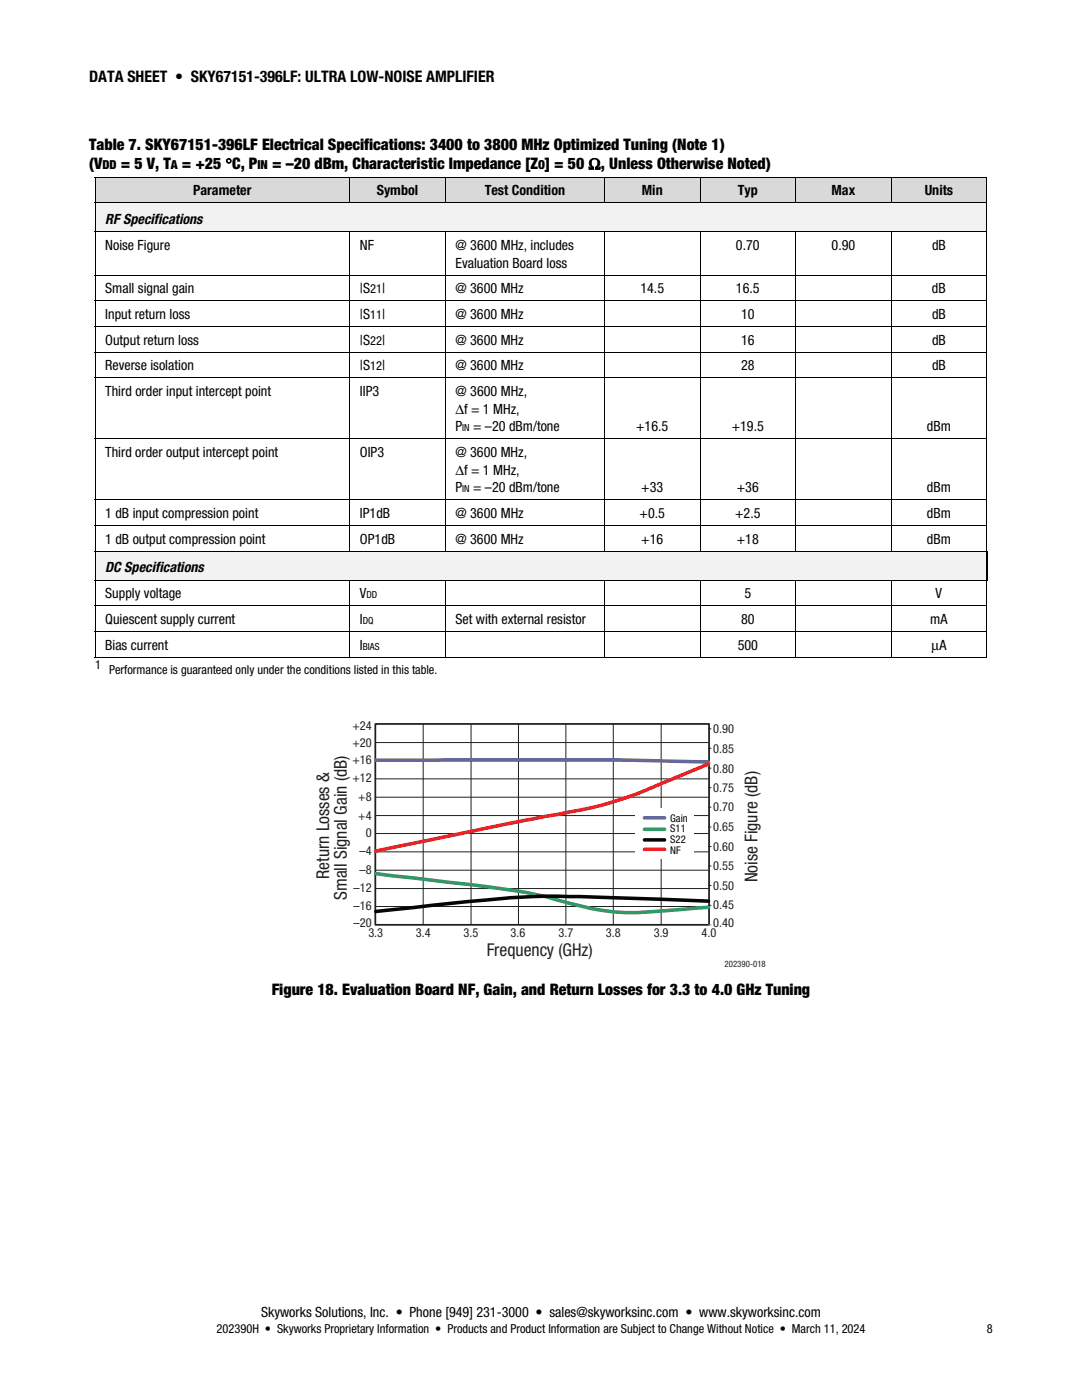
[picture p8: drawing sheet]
<svg xmlns="http://www.w3.org/2000/svg" width="216mm" height="279mm" viewBox="0 0 216 279" stroke-linecap="round" stroke-linejoin="round" font-family="sans-serif">
<defs><g id="words">
<g font-size="3.5" fill="#231f20">
<text x="65.7" y="175.4" transform="rotate(-90 65.7 175.4)">Return Losses &amp;</text>
<text x="69.2" y="179.6" transform="rotate(-90 69.2 179.6)">Small Signal Gain (dB)</text>
<text x="151.2" y="176.1" transform="rotate(-90 151.2 176.1)">Noise Figure (dB)</text>
<text x="97.1" y="190.9">Frequency (GHz)</text>
</g>
<g font-size="3.2">
<text x="17.8" y="16.4">DATA SHEET • SKY67151-396LF: ULTRA LOW-NOISE AMPLIFIER</text>
<text x="17.8" y="29.9">Table 7. SKY67151-396LF Electrical Specifications: 3400 to 3800 MHz Optimized Tuning (Note 1)</text>
<text x="17.8" y="33.8">(V</text>
<text x="24.1" y="33.8">= 5 V, T = +25 °C, P</text>
<text x="54.3" y="33.8">= –20 dBm, Characteristic Impedance [Z ] = 50 Ω, Unless Otherwise Noted)</text>
<text x="54.2" y="198.5">Figure 18. Evaluation Board NF, Gain, and Return Losses for 3.3 to 4.0 GHz Tuning</text>
</g>
<g font-size="2.8">
<text x="38.5" y="39">Parameter</text>
<text x="75.2" y="39">Symbol</text>
<text x="96.7" y="39">Test Condition</text>
<text x="128.1" y="39">Min</text>
<text x="147.2" y="39">Typ</text>
<text x="165.9" y="39">Max</text>
<text x="184.5" y="39">Units</text>
<text x="21" y="44.7">RF Specifications</text>
<text x="21" y="49.9">Noise Figure</text>
<text x="71.8" y="49.9">NF</text>
<text x="90.9" y="53.5">Evaluation Board loss</text>
<text x="90.9" y="49.9">@ 3600 MHz, includes</text>
<text x="146.9" y="49.9">0.70</text>
<text x="165.9" y="49.9">0.90</text>
<text x="186" y="49.9">dB</text>
<text x="21" y="58.6">Small signal gain</text>
<text x="71.8" y="58.6">|S</text>
<text x="76.2" y="58.6">|</text>
<text x="90.9" y="58.6">@ 3600 MHz</text>
<text x="127.8" y="58.6">14.5</text>
<text x="146.9" y="58.6">16.5</text>
<text x="186" y="58.6">dB</text>
<text x="21" y="63.7">Input return loss</text>
<text x="71.8" y="63.7">|S</text>
<text x="76.2" y="63.7">|</text>
<text x="90.9" y="63.7">@ 3600 MHz</text>
<text x="147.9" y="63.7">10</text>
<text x="186" y="63.7">dB</text>
<text x="21" y="68.8">Output return loss</text>
<text x="71.8" y="68.8">|S</text>
<text x="76.2" y="68.8">|</text>
<text x="90.9" y="68.8">@ 3600 MHz</text>
<text x="147.9" y="68.8">16</text>
<text x="186" y="68.8">dB</text>
<text x="21" y="73.9">Reverse isolation</text>
<text x="71.8" y="73.9">|S</text>
<text x="76.2" y="73.9">|</text>
<text x="90.9" y="73.9">@ 3600 MHz</text>
<text x="147.9" y="73.9">28</text>
<text x="186" y="73.9">dB</text>
<text x="21" y="79">Third order input intercept point</text>
<text x="71.8" y="79">IIP3</text>
<text x="90.9" y="82.5">Δf = 1 MHz,</text>
<text x="90.9" y="79">@ 3600 MHz,</text>
<text x="90.9" y="86.1">P</text>
<text x="94.4" y="86.1">= –20 dBm/tone</text>
<text x="126.9" y="86.1">+16.5</text>
<text x="146" y="86.1">+19.5</text>
<text x="185" y="86.1">dBm</text>
<text x="21" y="91.2">Third order output intercept point</text>
<text x="71.8" y="91.2">OIP3</text>
<text x="90.9" y="94.7">Δf = 1 MHz,</text>
<text x="90.9" y="91.2">@ 3600 MHz,</text>
<text x="90.9" y="98.3">P</text>
<text x="94.4" y="98.3">= –20 dBm/tone</text>
<text x="128" y="98.3">+33</text>
<text x="147" y="98.3">+36</text>
<text x="185" y="98.3">dBm</text>
<text x="21" y="103.4">1 dB input compression point</text>
<text x="71.8" y="103.4">IP1dB</text>
<text x="90.9" y="103.4">@ 3600 MHz</text>
<text x="127.6" y="103.4">+0.5</text>
<text x="146.7" y="103.4">+2.5</text>
<text x="185" y="103.4">dBm</text>
<text x="21" y="108.5">1 dB output compression point</text>
<text x="71.8" y="108.5">OP1dB</text>
<text x="90.9" y="108.5">@ 3600 MHz</text>
<text x="128" y="108.5">+16</text>
<text x="147" y="108.5">+18</text>
<text x="184.9" y="108.5">dBm</text>
<text x="21" y="114.2">DC Specifications</text>
<text x="21" y="119.4">Supply voltage</text>
<text x="71.8" y="119.4">V</text>
<text x="148.5" y="119.4">5</text>
<text x="186.7" y="119.4">V</text>
<text x="21" y="124.5">Quiescent supply current</text>
<text x="71.8" y="124.5">I</text>
<text x="90.9" y="124.5">Set with external resistor</text>
<text x="147.9" y="124.5">80</text>
<text x="185.6" y="124.5">mA</text>
<text x="21" y="129.6">Bias current</text>
<text x="71.8" y="129.6">I</text>
<text x="147.2" y="129.6">500</text>
<text x="185.8" y="129.6">μA</text>
<text x="52.1" y="262.8">Skyworks Solutions, Inc. • Phone [949] 231-3000 • sales@skyworksinc.com • www.skyworksinc.com</text>
</g>
<g font-size="2.5">
<text x="20.4" y="33.8">DD</text>
<text x="34.1" y="33.8">A</text>
<text x="51.4" y="33.8">IN</text>
<text x="107.4" y="33.8">O</text>
<text x="73.9" y="58.6">21</text>
<text x="73.9" y="63.7">11</text>
<text x="73.9" y="68.8">22</text>
<text x="73.9" y="73.9">12</text>
<text x="19" y="133.4">1</text>
<text x="21.8" y="134.5">Performance is guaranteed only under the conditions listed in this table.</text>
<text x="43.2" y="266.1">202390H • Skyworks Proprietary Information • Products and Product Information are Subject to Change Without Notice • March 11, 2024</text>
<text x="196.9" y="266.1">8</text>
</g>
<g font-size="2.5" fill="#231f20">
<text x="70.3" y="149.1">+20</text>
<text x="70.3" y="145.7">+24</text>
<text x="142.3" y="146.3">0.90</text>
<text x="70.3" y="152.6">+16</text>
<text x="142.3" y="154.2">0.80</text>
<text x="142.3" y="150.3">0.85</text>
<text x="70.3" y="156.1">+12</text>
<text x="71.5" y="159.9">+8</text>
<text x="142.3" y="161.9">0.70</text>
<text x="142.3" y="158.2">0.75</text>
<text x="71.5" y="163.6">+4</text>
<text x="73" y="167.1">0</text>
<text x="142.3" y="165.9">0.65</text>
<text x="71.7" y="170.6">–4</text>
<text x="142.3" y="169.8">0.60</text>
<text x="142.3" y="173.6">0.55</text>
<text x="70.6" y="178.1">–12</text>
<text x="71.7" y="174.5">–8</text>
<text x="142.3" y="177.5">0.50</text>
<text x="70.6" y="181.7">–16</text>
<text x="70.6" y="185.1">–20</text>
<text x="142.3" y="181.4">0.45</text>
<text x="142.3" y="184.9">0.40</text>
<text x="73.5" y="187.1">3.3</text>
<text x="83" y="187.1">3.4</text>
<text x="92.5" y="187.1">3.5</text>
<text x="101.9" y="187.1">3.6</text>
<text x="111.4" y="187.1">3.7</text>
<text x="120.9" y="187.1">3.8</text>
<text x="130.4" y="187.1">3.9</text>
<text x="140" y="187.1">4.0</text>
</g>
<g font-size="2.1" fill="#050504">
<text x="133.7" y="164">Gain</text>
<text x="133.7" y="166.1">S11</text>
<text x="133.7" y="168.2">S22</text>
<text x="133.7" y="170.3">NF</text>
</g>
<g font-size="1.9">
<text x="92.2" y="86.1">IN</text>
<text x="92.2" y="98.3">IN</text>
<text x="73.1" y="119.4">DD</text>
<text x="72.4" y="124.5">DQ</text>
<text x="72.4" y="129.6">BIAS</text>
</g>
<text font-size="1.8" fill="#231f20" x="144.6" y="192.9">202390-018</text>
</g></defs>
<g fill="#d9d9d9">
<path d="M19.1 35.5h50.6v4.9h-50.6z"/>
<path d="M21 35.5h46.8v4.9h-46.8z"/>
<path d="M69.9 35.5h18.9v4.9h-18.9z"/>
<path d="M71.8 35.5h15v4.9h-15z"/>
<path d="M88.9 35.5h31.6v4.9h-31.6z"/>
<path d="M90.9 35.5h27.7v4.9h-27.7z"/>
<path d="M120.7 35.5h18.9v4.9h-18.9z"/>
<path d="M122.7 35.5h15v4.9h-15z"/>
<path d="M139.8 35.5h18.9v4.9h-18.9z"/>
<path d="M141.7 35.5h15v4.9h-15z"/>
<path d="M158.9 35.5h18.8v4.9h-18.8z"/>
<path d="M160.8 35.5h15v4.9h-15z"/>
<path d="M177.9 35.5h18.9v4.9h-18.9z"/>
<path d="M179.9 35.5h15v4.9h-15z"/>
</g>
<path d="M18.9 35.3h.2v.2h-.2zM196.8 35.3h.2v.2h-.2z" fill="#000"/>
<path d="M18.9 35.4h178.1M19 35.5v4.9M69.8 35.5v4.9M88.9 35.5v4.9M120.6 35.5v4.9M139.7 35.5v4.9M158.8 35.5v4.9M177.8 35.5v4.9M196.9 35.5v4.9" fill="none" stroke="#000" stroke-width=".2"/>
<g fill="#f2f2f2">
<path d="M19.1 40.6h177.7v5.6h-177.7z"/>
<path d="M21 40.6h173.9v5.6h-173.9z"/>
</g>
<g fill="none" stroke="#000" stroke-width=".2">
<path d="M18.9 40.5h178.1M18.9 46.3h178.1M18.9 54.9h178.1M19 40.6v5.6M19 46.4v8.5M19 55v5M69.8 46.4v8.5M69.8 55v5M88.9 46.4v8.5M88.9 55v5M120.6 46.4v8.5M120.6 55v5"/>
<path d="M139.7 46.4v8.5M139.7 55v5M158.8 46.4v8.5M158.8 55v5M177.8 46.4v8.5M177.8 55v5M196.9 40.6v5.6M196.9 46.4v8.5M196.9 55v5M18.9 60h178.1M18.9 65.2h178.1M18.9 70.3h178.1"/>
<path d="M18.9 75.4h178.1M19 60.1v5M19 65.3v4.9M19 70.4v4.9M19 75.5v12M69.8 60.1v5M69.8 65.3v4.9M69.8 70.4v4.9M69.8 75.5v12M88.9 60.1v5M88.9 65.3v4.9M88.9 70.4v4.9"/>
<path d="M88.9 75.5v12M120.6 60.1v5M120.6 65.3v4.9M120.6 70.4v4.9M120.6 75.5v12M139.7 60.1v5M139.7 65.3v4.9M139.7 70.4v4.9M139.7 75.5v12M158.8 60.1v5M158.8 65.3v4.9M158.8 70.4v4.9"/>
<path d="M158.8 75.5v12M177.8 60.1v5M177.8 65.3v4.9M177.8 70.4v4.9M177.8 75.5v12M196.9 60.1v5M196.9 65.3v4.9M196.9 70.4v4.9M196.9 75.5v12M18.9 87.6h178.1M18.9 99.7h178.1M19 87.7v12"/>
<path d="M19 99.8v5M69.8 87.7v12M69.8 99.8v5M88.9 87.7v12M88.9 99.8v5M120.6 87.7v12M120.6 99.8v5M139.7 87.7v12M139.7 99.8v5M158.8 87.7v12M158.8 99.8v5M177.8 87.7v12"/>
<path d="M177.8 99.8v5M196.9 87.7v12M196.9 99.8v5M18.9 104.9h178.1M19 104.9v5M69.8 104.9v5M88.9 104.9v5M120.6 104.9v5M139.7 104.9v5M158.8 104.9v5M177.8 104.9v5M196.9 104.9v5"/>
</g>
<g fill="#f2f2f2">
<path d="M19.1 110.1h177.7v5.6h-177.7z"/>
<path d="M21 110.1h173.9v5.6h-173.9z"/>
</g>
<g fill="none" stroke="#000" stroke-width=".2">
<path d="M18.9 110h178.1M18.9 115.8h178.1M19 110.1v5.6M19 115.9v4.9M69.8 115.9v4.9M88.9 115.9v4.9M120.6 115.9v4.9M139.7 115.9v4.9M158.8 115.9v4.9M177.8 115.9v4.9M196.9 115.9v4.9M18.9 120.9h178.1"/>
<path d="M18.9 126h178.1M18.9 131.1h178.1M19 121v4.9M19 126.1v5M69.8 121v4.9M69.8 126.1v5M88.9 121v4.9M88.9 126.1v5M120.6 121v4.9M120.6 126.1v5M139.7 121v4.9M139.7 126.1v5"/>
<path d="M158.8 121v4.9M158.8 126.1v5M177.8 121v4.9M177.8 126.1v5M196.9 121v4.9M196.9 126.1v5"/>
</g>
<path d="M196.9 110.1v5.6" fill="none" stroke="#000" stroke-width=".25"/>
<path d="M18.9 131.1h.2v.1h-.2z" fill="#000"/>
<path d="M74.9 144.5h66.6v40.1h-66.6z" fill="none" stroke="#231f20" stroke-width=".35"/>
<g fill="none" stroke="#231f20" stroke-width=".2">
<path d="M75 159.1h66.4M75 155.4h66.4M75 151.9h66.4M75 148.2h66.4M84.4 144.6v39.8M94 144.6v39.8M103.5 144.5v39.9M112.9 144.6v39.8M122.4 144.5v39.9M131.9 144.5v39.9M141.4 157.2h.4M141.4 153.3h.4"/>
<path d="M141.4 149.3h.4M141.4 145.4h.4M75 177.3h66.4M75 173.7h66.4M75 170h66.4M75 166.3h66.4M75 162.8h66.4M141.4 176.7h.4M141.4 172.8h.4M141.4 168.9h.4M141.4 165h.4M141.4 161.1h.4"/>
<path d="M75 180.9h66.4M141.4 180.7h.4"/>
</g>
<path d="M75 151.7l47.4-.1 19 .5" fill="none" stroke="#66679a" stroke-width=".71"/>
<path d="M75 174.4l3.6 .4a400.1 400.1 0 0 1 27.7 3.6l2.6 .5a59.9 59.9 0 0 0 15.9 3.2l4.7-.1 11.9-.9" fill="none" stroke="#319967" stroke-width=".71"/>
<path d="M141.4 179.8l-9.6-.3a386.7 386.7 0 0 0-25.5-.6 372.4 372.4 0 0 0-27.7 2.6l-3.6 .4" fill="none" stroke="#050504" stroke-width=".71"/>
<path d="M141.4 184.6h.4" fill="none" stroke="#818180" stroke-width=".2"/>
<path d="M141.4 152.5l-9.6 3.9a77.2 77.2 0 0 1-20.5 6.1l-11 2.1-25.3 5.3" fill="none" stroke="#ee2123" stroke-width=".71"/>
<path d="M126.8 161.3h11.8v10.1h-11.8z" fill="#fff"/>
<path d="M128.6 167.6h4" fill="none" stroke="#050504" stroke-width=".71"/>
<path d="M128.6 169.5h4" fill="none" stroke="#ee1d23" stroke-width=".71"/>
<path d="M128.6 163.2h4" fill="none" stroke="#4a68b1" stroke-width=".71"/>
<path d="M128.6 165.5h4" fill="none" stroke="#319967" stroke-width=".71"/>
<use href="#words"/>
</svg>
